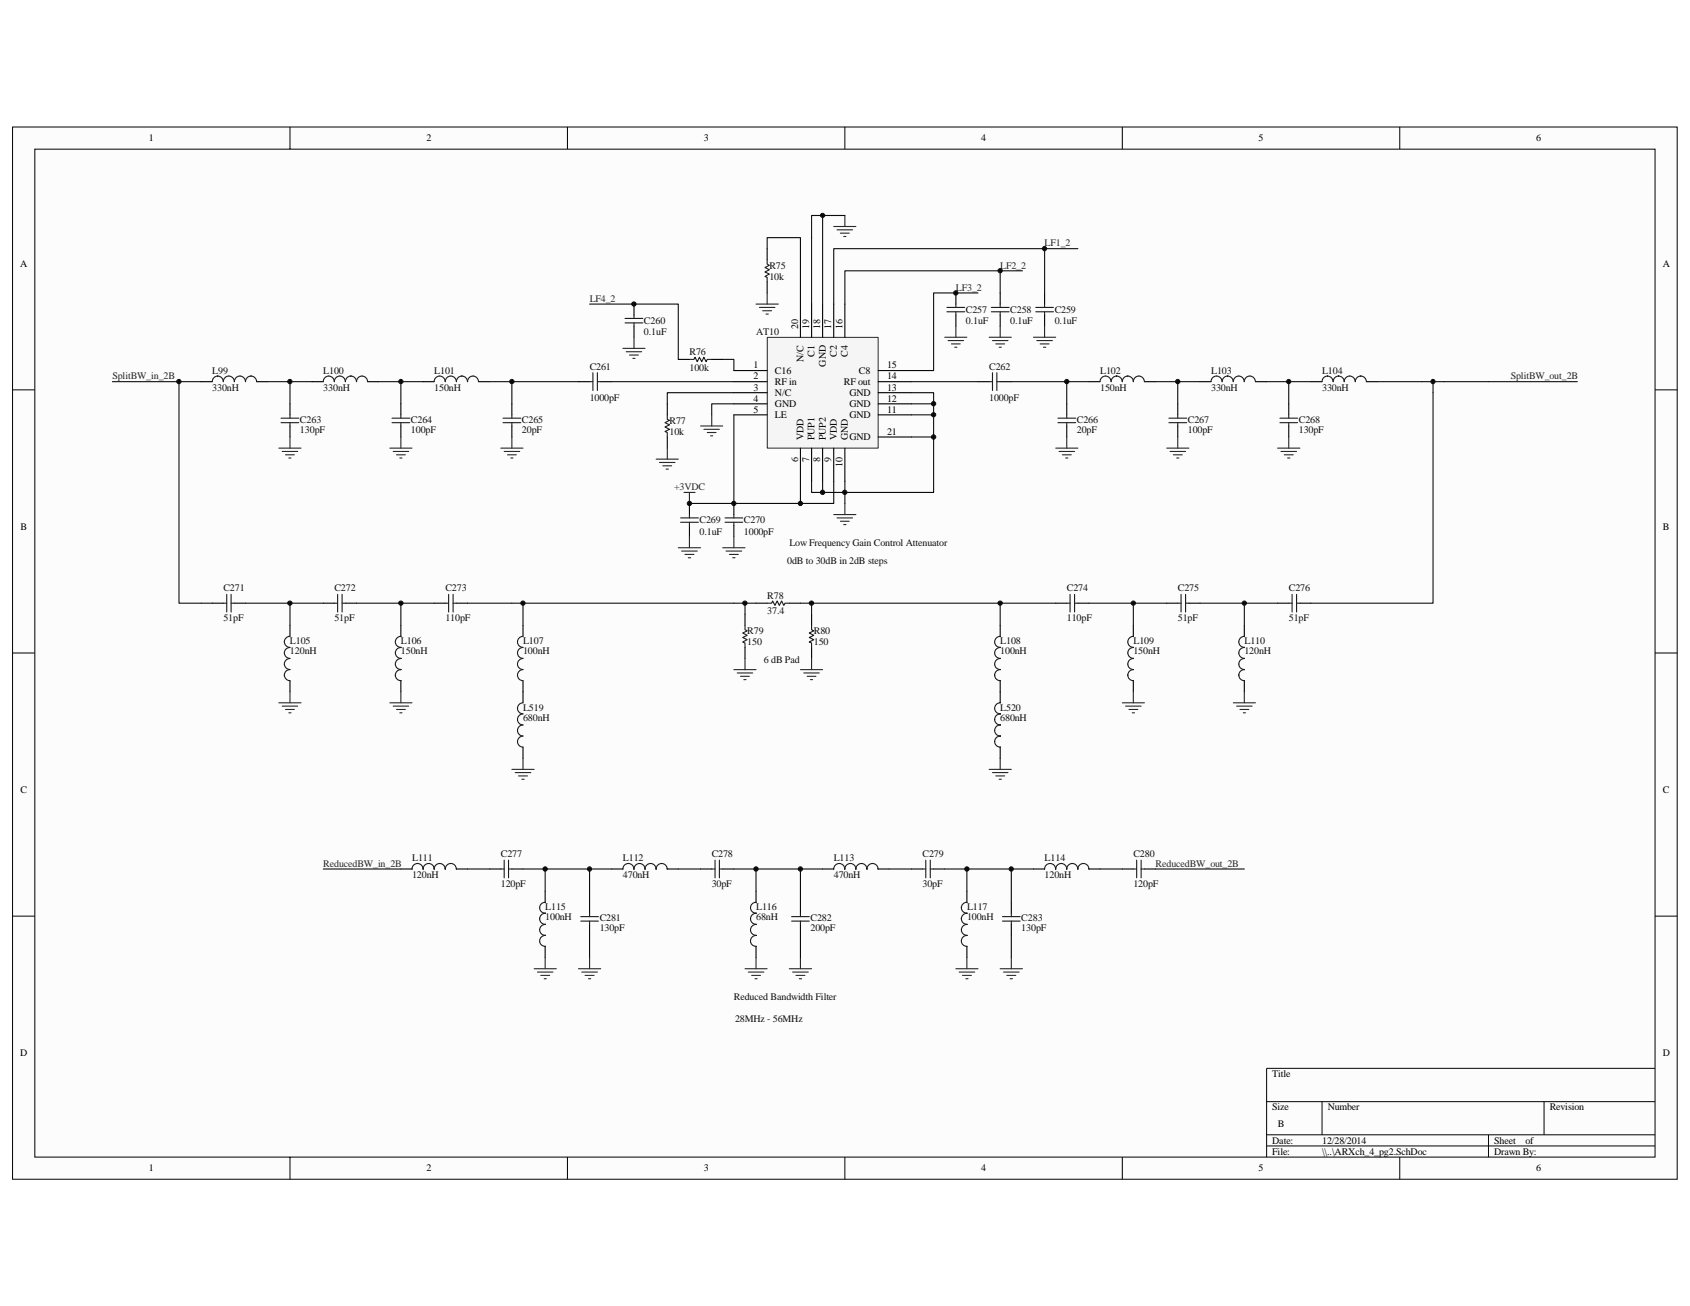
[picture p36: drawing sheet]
<svg xmlns="http://www.w3.org/2000/svg" width="279mm" height="216mm" viewBox="0 0 279 216" stroke-linecap="round" stroke-linejoin="round" font-family="sans-serif">
<defs><g id="words">
<g font-size="1.7">
<text x="24.6" y="23.3">1</text>
<text x="70.5" y="23.3">2</text>
<text x="116.4" y="23.3">3</text>
<text x="162.2" y="23.3">4</text>
<text x="208.1" y="23.3">5</text>
<text x="254" y="23.3">6</text>
<text x="3.3" y="44.2">A</text>
<text x="274.9" y="44.2">A</text>
<text x="131.9" y="54.3" transform="rotate(-90 131.9 54.3)">20</text>
<text x="132.9" y="59.8" transform="rotate(-90 132.9 59.8)">N/C</text>
<text x="133.8" y="54.3" transform="rotate(-90 133.8 54.3)">19</text>
<text x="134.7" y="59" transform="rotate(-90 134.7 59)">C1</text>
<text x="135.6" y="54.3" transform="rotate(-90 135.6 54.3)">18</text>
<text x="137.4" y="54.3" transform="rotate(-90 137.4 54.3)">17</text>
<text x="138.4" y="59" transform="rotate(-90 138.4 59)">C2</text>
<text x="139.3" y="54.3" transform="rotate(-90 139.3 54.3)">16</text>
<text x="140.2" y="59" transform="rotate(-90 140.2 59)">C4</text>
<text x="124.6" y="60.9">1</text>
<text x="124.6" y="62.7">2</text>
<text x="124.6" y="64.6">3</text>
<text x="128.1" y="61.8">C16</text>
<text x="128.1" y="63.6">RF in</text>
<text x="128.1" y="65.5">N/C</text>
<text x="136.5" y="60.6" transform="rotate(-90 136.5 60.6)">GND</text>
<text x="139.5" y="63.6">RF out</text>
<text x="140.4" y="65.5">GND</text>
<text x="142" y="61.8">C8</text>
<text x="146.7" y="64.6">13</text>
<text x="146.7" y="62.7">14</text>
<text x="146.7" y="60.9">15</text>
<text x="124.6" y="66.4">4</text>
<text x="124.6" y="68.2">5</text>
<text x="128.1" y="67.3">GND</text>
<text x="128.1" y="69.1">LE</text>
<text x="140.4" y="69.1">GND</text>
<text x="140.4" y="67.3">GND</text>
<text x="146.7" y="68.2">11</text>
<text x="146.7" y="66.4">12</text>
<text x="146.7" y="71.9">21</text>
<text x="131.9" y="76.4" transform="rotate(-90 131.9 76.4)">6</text>
<text x="132.9" y="72.8" transform="rotate(-90 132.9 72.8)">VDD</text>
<text x="133.8" y="76.4" transform="rotate(-90 133.8 76.4)">7</text>
<text x="134.7" y="72.8" transform="rotate(-90 134.7 72.8)">PUP1</text>
<text x="135.6" y="76.4" transform="rotate(-90 135.6 76.4)">8</text>
<text x="136.5" y="72.8" transform="rotate(-90 136.5 72.8)">PUP2</text>
<text x="137.4" y="76.4" transform="rotate(-90 137.4 76.4)">9</text>
<text x="138.4" y="72.8" transform="rotate(-90 138.4 72.8)">VDD</text>
<text x="139.3" y="77.2" transform="rotate(-90 139.3 77.2)">10</text>
<text x="140.2" y="72.8" transform="rotate(-90 140.2 72.8)">GND</text>
<text x="3.4" y="87.7">B</text>
<text x="274.9" y="87.7">B</text>
<text x="3.4" y="131.1">C</text>
<text x="274.9" y="131.1">C</text>
<text x="3.3" y="174.6">D</text>
<text x="210.3" y="178.1">Title</text>
<text x="274.9" y="174.6">D</text>
<text x="210.3" y="183.6">Size</text>
<text x="219.5" y="183.6">Number</text>
<text x="256.2" y="183.6">Revision</text>
<text x="210.3" y="189.1">Date:</text>
<text x="210.3" y="190.9">File:</text>
<text x="211.2" y="186.3">B</text>
<text x="218.6" y="190.9">\\..\ARXch_4_pg2.SchDoc</text>
<text x="218.6" y="189.1">12/28/2014</text>
<text x="247" y="190.9">Drawn By:</text>
<text x="247" y="189.1">Sheet</text>
<text x="252.2" y="189.1">of</text>
<text x="24.6" y="193.7">1</text>
<text x="70.5" y="193.7">2</text>
<text x="116.4" y="193.7">3</text>
<text x="162.2" y="193.7">4</text>
<text x="208.1" y="193.7">5</text>
<text x="254" y="193.7">6</text>
</g>
<g font-size="1.7" fill="#262626">
<text x="172.7" y="40.7">LF1_2</text>
<text x="165.4" y="44.4">LF2_2</text>
<text x="97.5" y="49.9">LF4_2</text>
<text x="158" y="48.1">LF3_2</text>
<text x="18.6" y="62.7">SplitBW_in_2B</text>
<text x="249.8" y="62.7">SplitBW_out_2B</text>
<text x="111.4" y="81">+3VDC</text>
<text x="53.4" y="143.3">ReducedBW_in_2B</text>
<text x="191.1" y="143.3">ReducedBW_out_2B</text>
</g>
<g font-size="1.7" fill="#0e0e0e">
<text x="127.2" y="46.2">10k</text>
<text x="127.2" y="44.4">R75</text>
<text x="106.5" y="53.6">C260</text>
<text x="159.7" y="53.6">0.1uF</text>
<text x="159.7" y="51.7">C257</text>
<text x="167" y="53.6">0.1uF</text>
<text x="167" y="51.7">C258</text>
<text x="174.4" y="53.6">0.1uF</text>
<text x="174.4" y="51.7">C259</text>
<text x="106.5" y="55.4">0.1uF</text>
<text x="114" y="58.7">R76</text>
<text x="125" y="55.4">AT10</text>
<text x="35.1" y="64.6">330nH</text>
<text x="35.1" y="61.8">L99</text>
<text x="53.4" y="64.6">330nH</text>
<text x="53.4" y="61.8">L100</text>
<text x="71.8" y="64.6">150nH</text>
<text x="71.8" y="61.8">L101</text>
<text x="97.5" y="61.1">C261</text>
<text x="114" y="61.3">100k</text>
<text x="163.5" y="61.1">C262</text>
<text x="181.9" y="64.6">150nH</text>
<text x="181.9" y="61.8">L102</text>
<text x="200.2" y="64.6">330nH</text>
<text x="200.2" y="61.8">L103</text>
<text x="218.6" y="64.6">330nH</text>
<text x="218.6" y="61.8">L104</text>
<text x="49.6" y="69.9">C263</text>
<text x="49.6" y="71.5">130pF</text>
<text x="67.9" y="69.9">C264</text>
<text x="67.9" y="71.5">100pF</text>
<text x="86.3" y="69.9">C265</text>
<text x="86.3" y="71.5">20pF</text>
<text x="97.5" y="66.2">1000pF</text>
<text x="110.7" y="71.9">10k</text>
<text x="110.7" y="70">R77</text>
<text x="163.5" y="66.2">1000pF</text>
<text x="178" y="71.5">20pF</text>
<text x="178" y="69.9">C266</text>
<text x="196.4" y="69.9">C267</text>
<text x="196.4" y="71.5">100pF</text>
<text x="214.7" y="71.5">130pF</text>
<text x="214.7" y="69.9">C268</text>
<text x="115.7" y="88.4">0.1uF</text>
<text x="115.7" y="86.5">C269</text>
<text x="123" y="88.4">1000pF</text>
<text x="123" y="86.5">C270</text>
<text x="130.1" y="93.3">0dB to 30dB in 2dB steps</text>
<text x="130.5" y="90.2">Low Frequency Gain Control Attenuator</text>
<text x="36.9" y="97.7">C271</text>
<text x="55.3" y="97.7">C272</text>
<text x="73.6" y="97.7">C273</text>
<text x="126.8" y="101.5">37.4</text>
<text x="126.8" y="99">R78</text>
<text x="176.4" y="97.7">C274</text>
<text x="194.7" y="97.7">C275</text>
<text x="213.1" y="97.7">C276</text>
<text x="36.9" y="102.6">51pF</text>
<text x="47.9" y="106.5">L105</text>
<text x="55.3" y="102.6">51pF</text>
<text x="66.3" y="106.5">L106</text>
<text x="73.6" y="102.6">110pF</text>
<text x="86.5" y="106.5">L107</text>
<text x="123.5" y="106.7">150</text>
<text x="123.5" y="104.8">R79</text>
<text x="134.6" y="106.7">150</text>
<text x="134.6" y="104.8">R80</text>
<text x="165.4" y="106.5">L108</text>
<text x="176.4" y="102.6">110pF</text>
<text x="187.4" y="106.5">L109</text>
<text x="194.7" y="102.6">51pF</text>
<text x="205.7" y="106.5">L110</text>
<text x="213.1" y="102.6">51pF</text>
<text x="47.9" y="108.1">120nH</text>
<text x="66.3" y="108.1">150nH</text>
<text x="86.5" y="108.1">100nH</text>
<text x="126.3" y="109.6">6 dB Pad</text>
<text x="165.4" y="108.1">100nH</text>
<text x="187.4" y="108.1">150nH</text>
<text x="205.7" y="108.1">120nH</text>
<text x="86.5" y="119.1">680nH</text>
<text x="86.5" y="117.5">L519</text>
<text x="165.4" y="117.5">L520</text>
<text x="165.4" y="119.1">680nH</text>
<text x="68.1" y="142.4">L111</text>
<text x="82.8" y="141.6">C277</text>
<text x="103" y="142.4">L112</text>
<text x="117.7" y="141.6">C278</text>
<text x="137.9" y="142.4">L113</text>
<text x="152.5" y="141.6">C279</text>
<text x="172.7" y="142.4">L114</text>
<text x="187.4" y="141.6">C280</text>
<text x="68.1" y="145.1">120nH</text>
<text x="82.8" y="146.6">120pF</text>
<text x="103" y="145.1">470nH</text>
<text x="117.7" y="146.6">30pF</text>
<text x="137.9" y="145.1">470nH</text>
<text x="152.5" y="146.6">30pF</text>
<text x="172.7" y="145.1">120nH</text>
<text x="187.4" y="146.6">120pF</text>
<text x="90.1" y="150.4">L115</text>
<text x="90.1" y="152.1">100nH</text>
<text x="99.1" y="153.9">130pF</text>
<text x="99.1" y="152.3">C281</text>
<text x="125" y="150.4">L116</text>
<text x="125" y="152.1">68nH</text>
<text x="134" y="153.9">200pF</text>
<text x="134" y="152.3">C282</text>
<text x="159.9" y="152.1">100nH</text>
<text x="159.9" y="150.4">L117</text>
<text x="168.8" y="153.9">130pF</text>
<text x="168.8" y="152.3">C283</text>
<text x="121.3" y="165.3">Reduced Bandwidth Filter</text>
<text x="121.5" y="168.9">28MHz - 56MHz</text>
</g>
</g></defs>
<path d="M2.1 21h275.2v173.9h-275.2z" fill="#fcfcfc"/>
<path d="M2.1 21h275.2v173.9h-275.2z" fill="none" stroke="#000" stroke-width=".17"/>
<path d="M5.8 24.7h267.8v166.6h-267.8z" fill="#fcfcfc"/>
<g fill="none" stroke="#000" stroke-width=".17">
<path d="M5.8 24.7h267.8v166.6h-267.8zM47.9 21v3.6M93.8 21v3.6M139.7 21v3.6M185.5 21v3.6M231.4 21v3.6M2.1 64.5h3.6M273.6 64.5h3.7M2.1 107.9h3.6M273.6 107.9h3.7M2.1 151.4h3.6M273.6 151.4h3.7"/>
<path d="M273.6 176.6h-64.2v14.7M47.9 191.3v3.6M93.8 191.3v3.6M139.7 191.3v3.6M185.5 191.3v3.6M209.4 182.1h64.2M209.4 187.6h64.2M209.4 189.4h64.2M218.6 182.1v5.5M231.4 191.3v3.6M246.1 187.6v3.7M255.3 182.1v5.5"/>
</g>
<g fill="none" stroke="#000" stroke-width=".18">
<path d="M33.3 63.1h1.8M42.4 63.1h1.9M47.9 66.8v1.8M47.9 70.4v1.8M51.6 63.1h1.8M60.8 63.1h1.8M66.3 66.8v1.8M66.3 70.4v1.8M70 63.1h1.8M79.1 63.1h1.9M84.6 66.8v1.8M84.6 70.4v1.8"/>
<path d="M35.1 99.7h1.8M38.8 99.7h1.8M53.4 99.7h1.9M57.1 99.7h1.8M71.8 99.7h1.8M75.5 99.7h1.8M174.5 99.7h1.9M178.2 99.7h1.8M192.9 99.7h1.8M196.6 99.7h1.8M211.2 99.7h1.9M214.9 99.7h1.8"/>
<path d="M47.9 103.4v1.8M47.9 112.5v1.9M66.3 103.4v1.8M66.3 112.5v1.9M86.5 103.4v1.8M86.5 112.5v1.9M187.4 103.4v1.8M187.4 112.5v1.9M205.7 103.4v1.8M205.7 112.5v1.9M66.3 143.7h1.8M75.5 143.7h1.8"/>
<path d="M81 143.7h1.8M84.6 143.7h1.9M90.1 147.3v1.9M90.1 156.5v1.8M97.5 149.2v1.8M97.5 152.8v1.8M101.1 143.7h1.9M110.3 143.7h1.8M115.8 143.7h1.9M119.5 143.7h1.8M125 147.3v1.9M125 156.5v1.8"/>
<path d="M132.3 149.2v1.8M132.3 152.8v1.8M136 143.7h1.8M145.2 143.7h1.8M150.7 143.7h1.8M154.3 143.7h1.9M159.9 147.3v1.9M159.9 156.5v1.8M167.2 149.2v1.8M167.2 152.8v1.8M170.9 143.7h1.8M180 143.7h1.9"/>
<path d="M185.5 143.7h1.9M189.2 143.7h1.9"/>
</g>
<g fill="none" stroke="#1c1c1c" stroke-width=".18">
<path d="M38.7 63.1a.91 .91 0 0 0-.9-.9 .91 .91 0 0 0-.9 .9 .92 .92 0 0 0-.9-.9 .9 .9 0 0 0-.9 .9M42.4 63.1a.92 .92 0 0 0-.9-.9 .94 .94 0 0 0-.9 .9 .91 .91 0 0 0-.9-.9 .91 .91 0 0 0-.9 .9M46.5 69.9h2.9M46.5 69.1h2.9M47.9 68.6v.5M47.9 69.9v.5M57.1 63.1a.91 .91 0 0 0-.9-.9 .91 .91 0 0 0-.9 .9 .91 .91 0 0 0-.9-.9 .91 .91 0 0 0-1 .9M60.8 63.1a.92 .92 0 0 0-1-.9 .92 .92 0 0 0-.9 .9 .92 .92 0 0 0-.9-.9 .9 .9 0 0 0-.9 .9M64.8 69.9h3M64.8 69.1h3M66.3 68.6v.5M66.3 69.9v.5"/>
<path d="M75.4 63.1a.92 .92 0 0 0-.9-.9 .92 .92 0 0 0-.9 .9 .91 .91 0 0 0-.9-.9 .91 .91 0 0 0-.9 .9M79.1 63.1a.91 .91 0 0 0-.9-.9 .91 .91 0 0 0-.9 .9 .92 .92 0 0 0-.9-.9 .9 .9 0 0 0-.9 .9M83.2 69.9h2.9M83.2 69.1h2.9M84.6 68.6v.5M84.6 69.9v.5M36.9 99.7h.6M37.5 98.3v2.9M38.2 99.7h.6M38.2 98.3v2.9M55.3 99.7h.5M55.8 98.3v2.9"/>
<path d="M56.6 99.7h.5M56.6 98.3v2.9M73.6 99.7h.6M74.2 98.3v2.9M74.9 99.7h.6M74.9 98.3v2.9M176.4 99.7h.5M176.9 98.3v2.9M177.7 99.7h.5M177.7 98.3v2.9M194.7 99.7h.6M195.3 98.3v2.9"/>
<path d="M196 99.7h.6M196 98.3v2.9M213.1 99.7h.5M213.6 98.3v2.9M214.4 99.7h.5M214.4 98.3v2.9M47.9 108.9a.92 .92 0 0 0-.9 .9 .92 .92 0 0 0 .9 .9 .9 .9 0 0 0-.9 .9 .92 .92 0 0 0 .9 .9M47.9 107a.9 .9 0 0 0-.9 .9 .9 .9 0 0 0 .9 .9M47.9 105.2a.91 .91 0 0 0-.9 .9 .91 .91 0 0 0 .9 .9M66.3 108.9a.91 .91 0 0 0-.9 .9 .91 .91 0 0 0 .9 .9 .9 .9 0 0 0-.9 .9 .9 .9 0 0 0 .9 .9M66.3 107a.9 .9 0 0 0-.9 .9 .9 .9 0 0 0 .9 .9M66.3 105.2a.91 .91 0 0 0-.9 .9 .91 .91 0 0 0 .9 .9"/>
<path d="M86.5 108.9a.92 .92 0 0 0-.9 .9 .92 .92 0 0 0 .9 .9 .9 .9 0 0 0-.9 .9 .9 .9 0 0 0 .9 .9M86.5 107a.9 .9 0 0 0-.9 .9 .9 .9 0 0 0 .9 .9M86.5 105.2a.91 .91 0 0 0-.9 .9 .91 .91 0 0 0 .9 .9M187.4 108.9a.91 .91 0 0 0-.9 .9 .91 .91 0 0 0 .9 .9 .9 .9 0 0 0-.9 .9 .9 .9 0 0 0 .9 .9M187.4 107a.9 .9 0 0 0-.9 .9 .9 .9 0 0 0 .9 .9M187.4 105.2a.91 .91 0 0 0-.9 .9 .91 .91 0 0 0 .9 .9M205.7 108.9a.91 .91 0 0 0-.9 .9 .91 .91 0 0 0 .9 .9 .9 .9 0 0 0-.9 .9 .9 .9 0 0 0 .9 .9M205.7 107a.9 .9 0 0 0-.9 .9 .9 .9 0 0 0 .9 .9M205.7 105.2a.91 .91 0 0 0-.9 .9 .91 .91 0 0 0 .9 .9M69.9 143.7a.9 .9 0 0 0-.9-1 .9 .9 0 0 0-.9 1M75.4 143.7a.91 .91 0 0 0-.9-1 .91 .91 0 0 0-.9 1 .91 .91 0 0 0-.9-1 .91 .91 0 0 0-.9 1 .9 .9 0 0 0-.9-1 .9 .9 0 0 0-.9 1M82.8 143.7h.6"/>
<path d="M83.4 142.2v2.9M84.1 143.7h.5M84.1 142.2v2.9M90.1 154.6a.9 .9 0 0 0-.9 .9 .9 .9 0 0 0 .9 .9M90.1 152.8a.9 .9 0 0 0-.9 .9 .9 .9 0 0 0 .9 .9M90.1 151a.9 .9 0 0 0-.9 .9 .9 .9 0 0 0 .9 .9M90.1 149.2a.9 .9 0 0 0-.9 .9 .9 .9 0 0 0 .9 .9M96 152.3h2.9M96 151.5h2.9M97.5 151v.5M97.5 152.3v.5M108.5 143.7a.91 .91 0 0 0-1-1 .91 .91 0 0 0-.9 1 .9 .9 0 0 0-.9-1 .9 .9 0 0 0-.9 1 .9 .9 0 0 0-.9-1 .9 .9 0 0 0-.9 1"/>
<path d="M110.3 143.7a.9 .9 0 0 0-.9-1 .9 .9 0 0 0-.9 1M117.7 143.7h.5M118.2 142.2v2.9M118.9 143.7h.6M118.9 142.2v2.9M125 154.6a.9 .9 0 0 0-.9 .9 .9 .9 0 0 0 .9 .9M125 152.8a.9 .9 0 0 0-.9 .9 .9 .9 0 0 0 .9 .9M125 151a.9 .9 0 0 0-.9 .9 .9 .9 0 0 0 .9 .9M125 149.2a.9 .9 0 0 0-.9 .9 .9 .9 0 0 0 .9 .9M130.9 152.3h2.9M130.9 151.5h2.9M132.3 151v.5"/>
<path d="M132.3 152.3v.5M145.2 143.7a.9 .9 0 0 0-.9-1 .9 .9 0 0 0-1 1 .91 .91 0 0 0-.9-1 .91 .91 0 0 0-.9 1 .9 .9 0 0 0-.9-1 .9 .9 0 0 0-.9 1 .9 .9 0 0 0-1-1h.1a.9 .9 0 0 0-1 1M152.5 143.7h.6M153.1 142.2v2.9M153.8 143.7h.5M153.8 142.2v2.9M159.9 154.6a.9 .9 0 0 0-1 .9 .9 .9 0 0 0 1 .9M159.9 152.8a.9 .9 0 0 0-1 .9 .9 .9 0 0 0 1 .9M159.9 151a.9 .9 0 0 0-1 .9 .9 .9 0 0 0 1 .9M159.9 149.2a.9 .9 0 0 0-1 .9 .9 .9 0 0 0 1 .9M165.7 152.3h3M165.7 151.5h3"/>
<path d="M167.2 151v.5M167.2 152.3v.5M174.5 143.7a.9 .9 0 0 0-.9-1 .9 .9 0 0 0-.9 1M178.2 143.7a.91 .91 0 0 0-.9-1 .91 .91 0 0 0-.9 1 .91 .91 0 0 0-.9-1 .91 .91 0 0 0-1 1M180 143.7a.9 .9 0 0 0-.9-1 .9 .9 0 0 0-.9 1M187.4 143.7h.5M187.9 142.2v2.9M188.7 143.7h.5M188.7 142.2v2.9"/>
</g>
<g fill="none" stroke="#262626" stroke-width=".18">
<path d="M46.1 74.1h3.7M46.7 74.6h2.5M47.2 75.2h1.5M47.8 75.7h.3M47.9 72.2v1.9M64.5 74.1h3.6M65 74.6h2.6M65.6 75.2h1.4M66.1 75.7h.4M66.3 72.2v1.9M82.8 74.1h3.7M83.4 74.6h2.5"/>
<path d="M83.9 75.2h1.5M84.5 75.7h.3M84.6 72.2v1.9M46.1 116.2h3.7M46.7 116.7h2.5M47.2 117.3h1.5M47.8 117.8h.3M47.9 114.4v1.8M64.5 116.2h3.6M65 116.7h2.6M65.6 117.3h1.4M66.1 117.8h.4"/>
<path d="M66.3 114.4v1.8M185.5 116.2h3.7M186.1 116.7h2.6M186.6 117.3h1.5M187.2 117.8h.4M187.4 114.4v1.8M203.9 116.2h3.7M204.4 116.7h2.6M205 117.3h1.5M205.5 117.8h.4M205.7 114.4v1.8M84.6 127.2h3.7"/>
<path d="M85.2 127.7h2.6M85.7 128.3h1.5M86.3 128.8h.4M86.5 125.3v1.9M90.1 158.3v1.8M97.5 158.3v1.8M125 158.3v1.8M132.3 158.3v1.8M159.9 158.3v1.8M167.2 158.3v1.8M88.3 160.1h3.7M88.9 160.7h2.5"/>
<path d="M89.4 161.2h1.5M90 161.8h.3M95.6 160.1h3.7M96.2 160.7h2.6M96.7 161.2h1.5M97.3 161.8h.4M123.2 160.1h3.6M123.7 160.7h2.6M124.3 161.2h1.4M124.8 161.8h.4M130.5 160.1h3.7M131 160.7h2.6"/>
<path d="M131.6 161.2h1.5M132.1 161.8h.4M158 160.1h3.7M158.6 160.7h2.5M159.1 161.2h1.5M159.7 161.8h.3M165.4 160.1h3.6M165.9 160.7h2.6M166.5 161.2h1.4M167 161.8h.4"/>
</g>
<g fill="none" stroke="#0e0e0e" stroke-width=".18">
<path d="M18.6 63.1h14.7M44.3 63.1h3.6v3.7M47.9 63.1h3.7M62.6 63.1h3.7v3.7M66.3 63.1h3.7M81 63.1h3.6v3.7M84.6 63.1h11M33.3 99.7h1.8M40.6 99.7h12.8M47.9 99.7v3.7M58.9 99.7h12.9M66.3 99.7v3.7"/>
<path d="M77.3 99.7h7.3M180 99.7h12.9M187.4 99.7v3.7M198.4 99.7h12.8M205.7 99.7v3.7M53.4 143.7h12.9M77.3 143.7h3.7M86.5 143.7h14.6M90.1 143.7v3.6M97.5 143.7v5.5M97.5 154.6v3.7M112.1 143.7h3.7"/>
<path d="M121.3 143.7h14.7M125 143.7v3.6M132.3 143.7v5.5M132.3 154.6v3.7M147 143.7h3.7M156.2 143.7h14.7M159.9 143.7v3.6M167.2 143.7v5.5M167.2 154.6v3.7M181.9 143.7h3.6M191.1 143.7h14.6"/>
</g>
<path d="M126.9 55.8h18.3v18.3h-18.3z" fill="#f5f5f5"/>
<path d="M126.9 55.8h18.3v18.3h-18.3z" fill="none" stroke="#262626" stroke-width=".17"/>
<g fill="none" stroke="#000" stroke-width=".18">
<path d="M104.8 50.3v1.8M104.8 53.9v1.9M112.1 59.4h1.9M117.7 59.4h1.8M126.8 41.1v1.8M126.8 46.6v1.8M132.3 50.3v5.5M134.2 50.3v5.5M136 50.3v5.5M137.8 50.3v5.5M139.7 50.3v5.5M158 48.4v1.9"/>
<path d="M158 52.1v1.8M165.4 48.4v1.9M165.4 52.1v1.8M172.7 48.4v1.9M172.7 52.1v1.8M95.6 63.1h1.9M99.3 63.1h1.8M110.3 66.8v1.8M110.3 72.2v1.9M121.3 61.3h5.5M121.3 63.1h5.5M121.3 64.9h5.5"/>
<path d="M121.3 66.8h5.5M121.3 68.6h5.5M132.3 74.1v5.5M134.2 74.1v5.5M136 74.1v5.5M137.8 74.1v5.5M139.7 74.1v5.5M145.2 61.3h5.5M145.2 63.1h5.5M145.2 64.9h5.5M145.2 66.8h5.5M145.2 68.6h5.5"/>
<path d="M145.2 72.2h5.5M161.7 63.1h1.8M165.4 63.1h1.8M176.4 66.8v1.8M176.4 70.4v1.8M180 63.1h1.9M189.2 63.1h1.9M194.7 66.8v1.8M194.7 70.4v1.8M198.4 63.1h1.8M207.6 63.1h1.8M213.1 66.8v1.8"/>
<path d="M213.1 70.4v1.8M216.7 63.1h1.9M225.9 63.1h1.8M114 83.2v1.9M114 86.9v1.8M121.3 83.2v1.9M121.3 86.9v1.8M125 99.7h1.8M130.5 99.7h1.8M86.5 114.4v1.8M123.2 101.5v1.9M123.2 107v1.9"/>
<path d="M134.2 101.5v1.9M134.2 107v1.9M165.4 103.4v1.8M165.4 112.5v3.7M86.5 123.5v1.8M165.4 123.5v1.8"/>
</g>
<g fill="none" stroke="#1c1c1c" stroke-width=".18">
<path d="M103.3 53.4h3M103.3 52.6h3M104.8 52.1v.5M104.8 53.4v.5M114 59.4h.7l.2-.3 .4 .7 .3-.7 .4 .7 .4-.7 .3 .7 .2-.4h.8M126.8 42.9v.8l.4 .2-.7 .3 .7 .4-.7 .4 .7 .3-.7 .4 .3 .2v.7M156.5 51.5h3M156.5 50.8h3M158 50.3v.5M158 51.5v.6M163.9 51.5h2.9M163.9 50.8h2.9"/>
<path d="M165.4 50.3v.5M165.4 51.5v.6M171.2 51.5h3M171.2 50.8h3M172.7 50.3v.5M172.7 51.5v.6M97.5 63.1h.5M98 61.6v3M98.8 63.1h.5M98.8 61.6v3M110.3 68.6v.7l.4 .2-.8 .4 .8 .3-.8 .4 .8 .4-.8 .3 .4 .2v.7M163.5 63.1h.6"/>
<path d="M164.1 61.6v3M164.8 63.1h.6M164.8 61.6v3M174.9 69.9h2.9M174.9 69.1h2.9M176.4 68.6v.5M176.4 69.9v.5M183.7 63.1a.91 .91 0 0 0-.9-.9 .91 .91 0 0 0-.9 .9M189.2 63.1a.91 .91 0 0 0-.9-.9 .91 .91 0 0 0-.9 .9 .92 .92 0 0 0-.9-.9 .94 .94 0 0 0-1 .9 .92 .92 0 0 0-.9-.9 .9 .9 0 0 0-.9 .9M193.3 69.1h2.9M193.3 69.9h2.9M194.7 68.6v.5"/>
<path d="M194.7 69.9v.5M202 63.1a.91 .91 0 0 0-.9-.9 .91 .91 0 0 0-.9 .9M207.5 63.1a.92 .92 0 0 0-.9-.9 .92 .92 0 0 0-.9 .9 .91 .91 0 0 0-.9-.9 .91 .91 0 0 0-.9 .9 .92 .92 0 0 0-.9-.9 .9 .9 0 0 0-.9 .9M211.6 69.1h2.9M211.6 69.9h2.9M213.1 68.6v.5M213.1 69.9v.5M220.4 63.1a.92 .92 0 0 0-.9-.9 .9 .9 0 0 0-.9 .9M225.9 63.1a.92 .92 0 0 0-.9-.9 .94 .94 0 0 0-1 .9 .91 .91 0 0 0-.9-.9 .91 .91 0 0 0-.9 .9 .92 .92 0 0 0-.9-.9 .9 .9 0 0 0-.9 .9M112.5 86.3h3M112.5 85.6h3M114 85.1v.5"/>
<path d="M114 86.3v.6M119.9 86.3h2.9M119.9 85.6h2.9M121.3 85.1v.5M121.3 86.3v.6M126.8 99.7h.8l.1-.3 .4 .7 .4-.7 .3 .7 .4-.7 .4 .7 .2-.4h.7M86.5 118a.9 .9 0 0 0-.9 .9 .9 .9 0 0 0 .9 .9 .92 .92 0 0 0-.9 1 .92 .92 0 0 0 .9 .9 .9 .9 0 0 0-.9 .9 .9 .9 0 0 0 .9 .9M86.5 116.2a.91 .91 0 0 0-.9 .9 .91 .91 0 0 0 .9 .9M123.2 103.4v.7l.3 .2-.7 .3 .7 .4-.7 .4 .7 .3-.7 .4 .4 .2v.7M134.2 103.4v.7l.3 .2-.7 .3 .7 .4-.7 .4 .7 .3-.7 .4 .4 .2v.7M165.4 108.9a.91 .91 0 0 0-1 .9 .91 .91 0 0 0 1 .9 .9 .9 0 0 0-1 .9 .9 .9 0 0 0 1 .9M165.4 107a.9 .9 0 0 0-1 .9 .9 .9 0 0 0 1 .9"/>
<path d="M165.4 105.2a.91 .91 0 0 0-1 .9 .91 .91 0 0 0 1 .9M165.4 118a.9 .9 0 0 0-1 .9 .9 .9 0 0 0 1 .9 .91 .91 0 0 0-1 1 .91 .91 0 0 0 1 .9 .9 .9 0 0 0-1 .9 .9 .9 0 0 0 1 .9M165.4 116.2a.91 .91 0 0 0-1 .9 .91 .91 0 0 0 1 .9"/>
</g>
<g fill="none" stroke="#0e0e0e" stroke-width=".18">
<path d="M136 35.6v14.7M139.7 35.6h-5.5v14.7M97.5 50.3h14.6v9.1M119.5 59.4h1.8v1.9M126.8 41.1v-1.8h5.5v11M161.7 48.4h-7.4v12.9h-3.6M165.4 48.4v-3.6h-25.7v5.5M165.4 44.8h3.6M172.7 41.1v7.3M178.2 41.1h-40.4v9.2M29.6 63.1v36.6h3.7M101.1 63.1h20.2"/>
<path d="M121.3 66.8h-3.6v1.8M121.3 64.9h-11v1.9M121.3 68.6v14.6M132.3 79.6v3.6M136 79.6v1.8M137.8 79.6v3.6h-23.8M139.7 79.6v3.6M150.7 64.9h3.6v16.5h-20.1v-1.8M150.7 63.1h11M150.7 66.8h3.6M150.7 68.6h3.6M150.7 72.2h3.6"/>
<path d="M167.2 63.1h9.2v3.7M176.4 63.1h3.6M191.1 63.1h3.6v3.7M194.7 63.1h3.7M209.4 63.1h3.7v3.7M213.1 63.1h3.6M227.7 63.1h33.1M236.9 63.1v36.6h-20.2M84.6 99.7h1.9v3.7M86.5 99.7h38.5M123.2 99.7v1.8M132.3 99.7h1.9v1.8"/>
<path d="M134.2 99.7h31.2M174.5 99.7h-9.1v3.7"/>
</g>
<g fill="none" stroke="#262626" stroke-width=".18">
<path d="M137.8 37.4h3.7M138.4 38h2.5M138.9 38.5h1.5M139.5 39.1h.3M139.7 35.6v1.8M103 57.6h3.6M103.5 58.1h2.6M104.1 58.7h1.4M104.6 59.2h.4M104.8 55.8v1.8M125 50.3h3.7M125.5 50.8h2.6"/>
<path d="M126.1 51.4h1.5M126.6 51.9h.4M126.8 48.4v1.9M156.2 55.8h3.7M156.7 56.3h2.6M157.3 56.9h1.4M157.8 57.4h.4M158 53.9v1.9M163.5 55.8h3.7M164.1 56.3h2.5M164.6 56.9h1.5M165.2 57.4h.3"/>
<path d="M165.4 53.9v1.9M170.9 55.8h3.6M171.4 56.3h2.6M172 56.9h1.4M172.5 57.4h.4M172.7 53.9v1.9M108.5 75.9h3.6M109 76.5h2.6M109.6 77h1.4M110.1 77.6h.4M110.3 74.1v1.8M115.8 70.4h3.7"/>
<path d="M116.4 71h2.5M116.9 71.5h1.5M117.5 72.1h.3M117.7 68.6v1.8M174.5 74.1h3.7M175.1 74.6h2.6M175.6 75.2h1.5M176.2 75.7h.4M176.4 72.2v1.9M192.9 74.1h3.7M193.4 74.6h2.6M194 75.2h1.5"/>
<path d="M194.5 75.7h.4M194.7 72.2v1.9M211.2 74.1h3.7M211.8 74.6h2.6M212.3 75.2h1.5M212.9 75.7h.4M213.1 72.2v1.9M112.1 90.6h3.7M112.7 91.1h2.6M113.1 81.4h1.8M113.2 91.7h1.5M113.8 92.2h.4"/>
<path d="M114 81.4v1.8M114 88.7v1.9M119.5 90.6h3.7M120 91.1h2.6M120.6 91.7h1.5M121.1 92.2h.4M121.3 88.7v1.9M137.8 85.1h3.7M138.4 85.6h2.5M138.9 86.2h1.5M139.5 86.7h.3M139.7 83.2v1.9"/>
<path d="M121.3 110.7h3.7M121.9 111.3h2.5M122.4 111.8h1.5M123 112.4h.3M123.2 108.9v1.8M132.3 110.7h3.7M132.9 111.3h2.5M133.4 111.8h1.5M134 112.4h.3M134.2 108.9v1.8M163.5 127.2h3.7M164.1 127.7h2.5"/>
<path d="M164.6 128.3h1.5M165.2 128.8h.3M165.4 125.3v1.9"/>
</g>
<g fill="#0e0e0e" stroke="#0e0e0e" stroke-width=".17">
<circle cx="29.6" cy="63.1" r=".36"/>
<circle cx="47.9" cy="99.7" r=".35"/>
<circle cx="47.9" cy="63.1" r=".36"/>
<circle cx="66.3" cy="99.7" r=".35"/>
<circle cx="66.3" cy="63.1" r=".36"/>
<circle cx="84.6" cy="63.1" r=".36"/>
<circle cx="86.5" cy="99.7" r=".35"/>
<circle cx="90.1" cy="143.7" r=".36"/>
<circle cx="97.5" cy="143.7" r=".36"/>
<circle cx="104.8" cy="50.3" r=".35"/>
<circle cx="114" cy="83.2" r=".36"/>
<circle cx="121.3" cy="83.2" r=".36"/>
<circle cx="123.2" cy="99.7" r=".35"/>
<circle cx="125" cy="143.7" r=".36"/>
<circle cx="132.3" cy="143.7" r=".36"/>
<circle cx="132.3" cy="83.2" r=".36"/>
<circle cx="134.2" cy="99.7" r=".35"/>
<circle cx="136" cy="81.4" r=".36"/>
<circle cx="136" cy="35.6" r=".35"/>
<circle cx="139.7" cy="81.4" r=".36"/>
<circle cx="154.3" cy="72.2" r=".36"/>
<circle cx="154.4" cy="68.6" r=".36"/>
<circle cx="154.3" cy="66.7" r=".36"/>
<circle cx="158" cy="48.4" r=".36"/>
<circle cx="159.8" cy="143.7" r=".36"/>
<circle cx="165.4" cy="99.7" r=".36"/>
<circle cx="165.4" cy="44.8" r=".36"/>
<circle cx="167.2" cy="143.7" r=".36"/>
<circle cx="172.7" cy="41.1" r=".35"/>
<circle cx="176.4" cy="63.1" r=".36"/>
<circle cx="187.4" cy="99.7" r=".35"/>
<circle cx="194.7" cy="63.1" r=".36"/>
<circle cx="205.7" cy="99.7" r=".35"/>
<circle cx="213" cy="63.1" r=".35"/>
<circle cx="236.9" cy="63.1" r=".36"/>
</g>
<use href="#words"/>
</svg>
